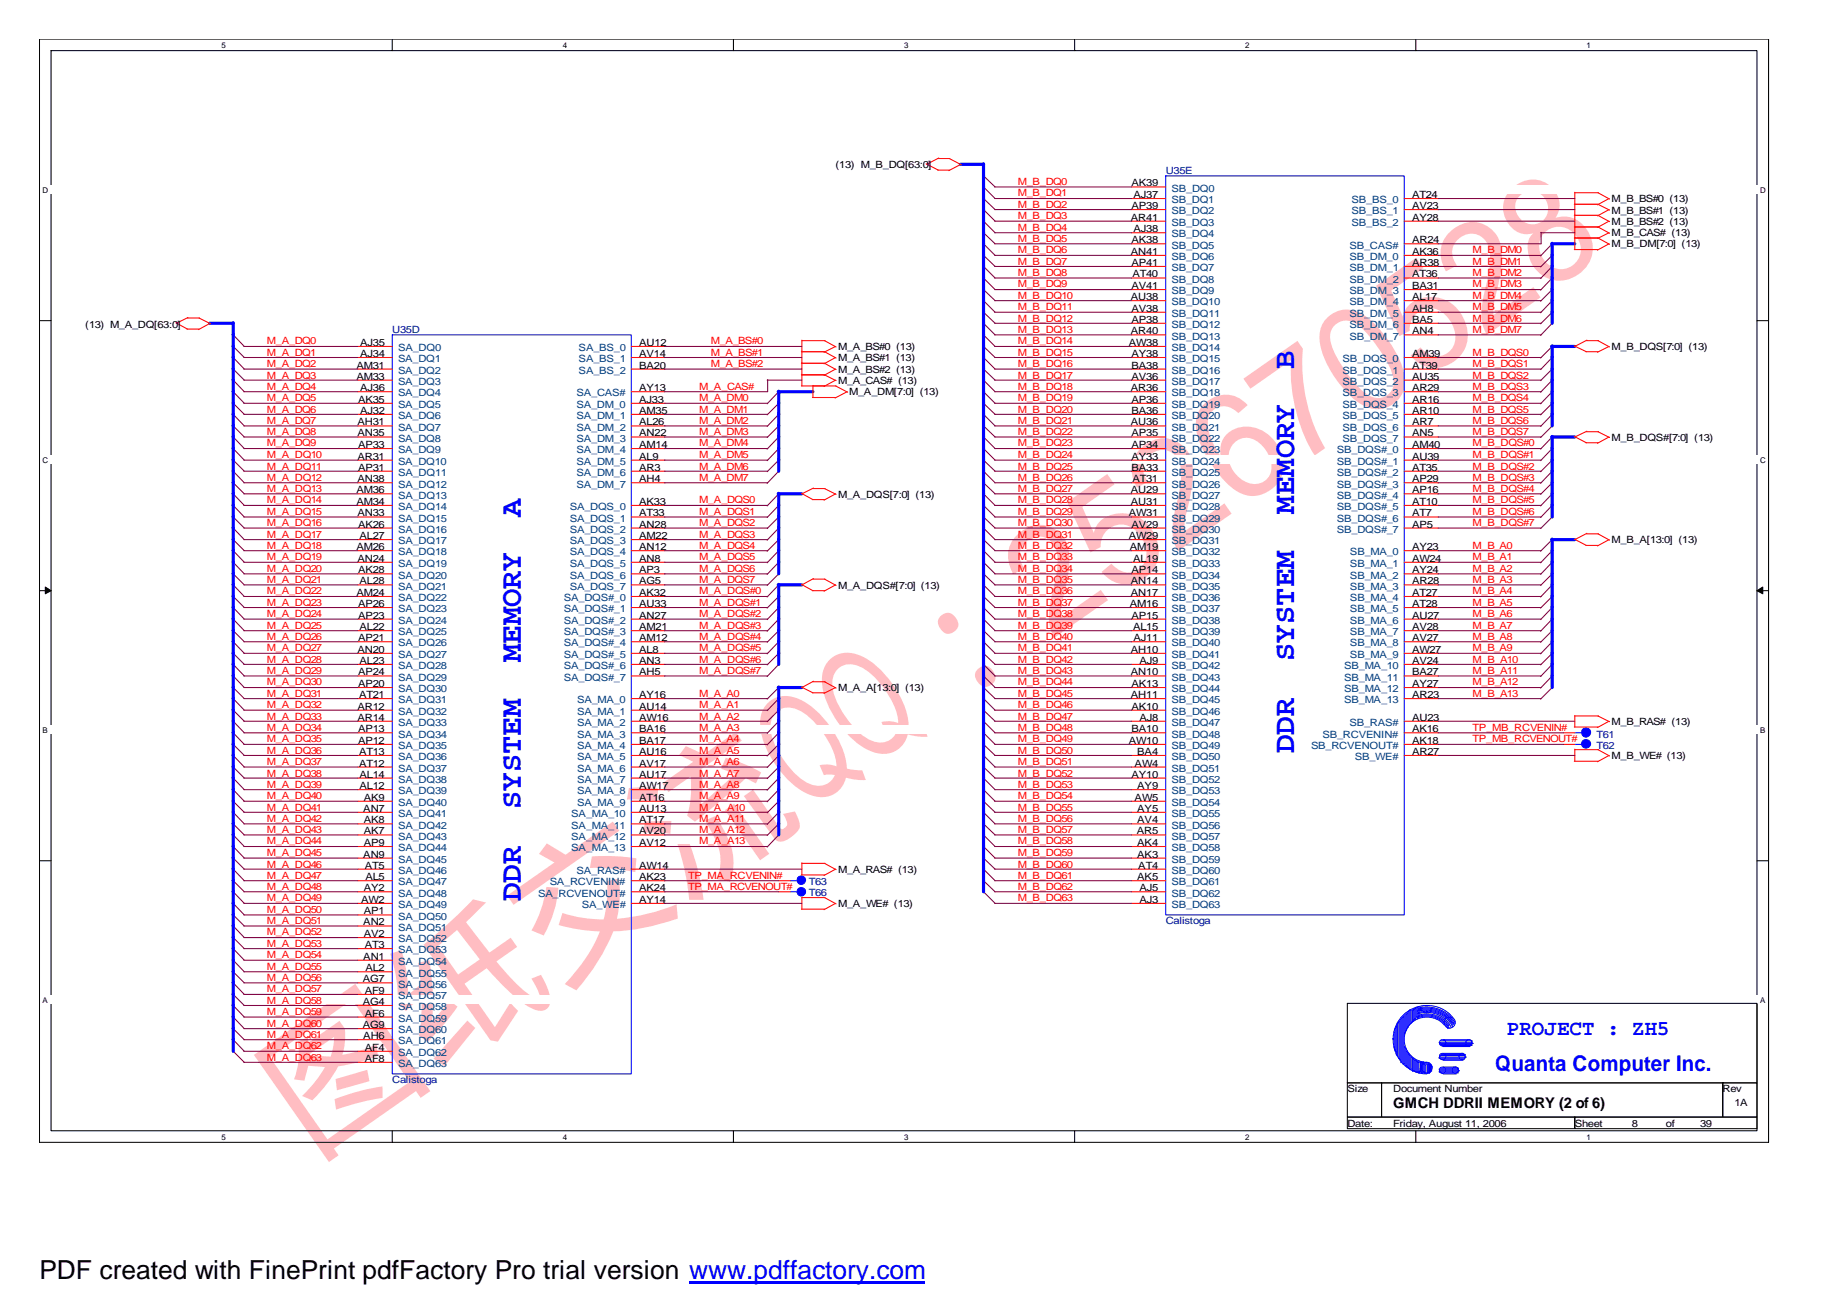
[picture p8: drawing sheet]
<svg xmlns="http://www.w3.org/2000/svg" width="297mm" height="210mm" viewBox="0 0 297 210" stroke-linecap="round" stroke-linejoin="round" font-family="sans-serif">
<defs><g id="words">
<text font-size="24.3" fill="#ffbdc2" x="49.9" y="186.4" transform="rotate(-35 49.9 186.4)">图纸交流QQ：252670528</text>
<g font-size="4.9" fill="#00f">
<text x="208.1" y="59.3" transform="rotate(-90 208.1 59.3)">B</text>
<text x="83.7" y="83.2" transform="rotate(-90 83.7 83.2)">A</text>
<text x="208.1" y="82.6" transform="rotate(-90 208.1 82.6)">MEMORY</text>
<text x="83.7" y="106.5" transform="rotate(-90 83.7 106.5)">MEMORY</text>
<text x="208.1" y="106.3" transform="rotate(-90 208.1 106.3)">SYSTEM</text>
<text x="208.1" y="121.2" transform="rotate(-90 208.1 121.2)">DDR</text>
<text x="83.7" y="130.2" transform="rotate(-90 83.7 130.2)">SYSTEM</text>
<text x="83.7" y="145" transform="rotate(-90 83.7 145)">DDR</text>
</g>
<text font-size="4.2" x="6.3" y="205.7">PDF created with FinePrint pdfFactory Pro trial version www.pdffactory.com</text>
<g font-size="3.5" fill="#00f">
<text x="242.3" y="166.6">PROJECT : ZH5</text>
<text x="240.5" y="172.3">Quanta Computer Inc.</text>
</g>
<text font-size="2.4" x="224" y="178.2">GMCH DDRII MEMORY (2 of 6)</text>
<g font-size="1.6">
<text x="134.4" y="27">(13) M_B_DQ[63:0]</text>
<text x="181.9" y="30">AK39</text>
<text x="181.9" y="35.5">AR41</text>
<text x="181.9" y="33.6">AP39</text>
<text x="182.3" y="31.8">AJ37</text>
<text x="227.1" y="31.8">AT24</text>
<text x="227.1" y="33.6">AV23</text>
<text x="227.1" y="35.5">AY28</text>
<text x="259.2" y="32.5">M_B_BS#0 (13)</text>
<text x="259.2" y="34.4">M_B_BS#1 (13)</text>
<text x="181.9" y="41">AN41</text>
<text x="181.9" y="39.1">AK38</text>
<text x="182.3" y="37.4">AJ38</text>
<text x="227.1" y="39.1">AR24</text>
<text x="227.1" y="41">AK36</text>
<text x="259.2" y="36.2">M_B_BS#2 (13)</text>
<text x="259.2" y="38">M_B_CAS# (13)</text>
<text x="259.2" y="39.8">M_B_DM[7:0] (13)</text>
<text x="181.9" y="42.8">AP41</text>
<text x="181.9" y="46.5">AV41</text>
<text x="182.1" y="44.6">AT40</text>
<text x="227.1" y="42.8">AR38</text>
<text x="227.1" y="44.6">AT36</text>
<text x="227.1" y="46.5">BA31</text>
<text x="13.7" y="52.7">(13) M_A_DQ[63:0]</text>
<text x="181.9" y="48.3">AU38</text>
<text x="181.9" y="53.8">AR40</text>
<text x="181.9" y="50.1">AV38</text>
<text x="181.9" y="51.9">AP38</text>
<text x="227.1" y="48.3">AL17</text>
<text x="227.1" y="50.1">AH8</text>
<text x="227.1" y="51.9">BA5</text>
<text x="227.1" y="53.8">AN4</text>
<text x="57.3" y="59.3">AM31</text>
<text x="57.9" y="55.6">AJ35</text>
<text x="57.9" y="57.4">AJ34</text>
<text x="102.8" y="55.6">AU12</text>
<text x="102.8" y="57.4">AV14</text>
<text x="102.8" y="59.3">BA20</text>
<text x="134.8" y="56.3">M_A_BS#0 (13)</text>
<text x="134.8" y="58.1">M_A_BS#1 (13)</text>
<text x="134.8" y="60">M_A_BS#2 (13)</text>
<text x="181.5" y="55.6">AW38</text>
<text x="181.9" y="57.4">AY38</text>
<text x="181.9" y="59.3">BA38</text>
<text x="227.1" y="57.4">AM39</text>
<text x="227.1" y="59.3">AT39</text>
<text x="259.2" y="56.3">M_B_DQS[7:0] (13)</text>
<text x="57.3" y="61.1">AM33</text>
<text x="57.6" y="64.8">AK35</text>
<text x="57.9" y="62.9">AJ36</text>
<text x="102.8" y="62.9">AY13</text>
<text x="102.8" y="64.8">AJ33</text>
<text x="134.8" y="61.8">M_A_CAS# (13)</text>
<text x="136.6" y="63.6">M_A_DM[7:0] (13)</text>
<text x="181.9" y="62.9">AR36</text>
<text x="181.9" y="61.1">AV36</text>
<text x="181.9" y="64.8">AP36</text>
<text x="227.1" y="61.1">AU35</text>
<text x="227.1" y="62.9">AR29</text>
<text x="227.1" y="64.8">AR16</text>
<text x="57.5" y="68.4">AH31</text>
<text x="57.5" y="70.2">AN35</text>
<text x="57.9" y="66.6">AJ32</text>
<text x="102.8" y="66.6">AM35</text>
<text x="102.8" y="68.4">AL26</text>
<text x="102.8" y="70.2">AN22</text>
<text x="181.9" y="68.4">AU36</text>
<text x="181.9" y="66.6">BA36</text>
<text x="181.9" y="70.2">AP35</text>
<text x="227.1" y="66.6">AR10</text>
<text x="227.1" y="68.4">AR7</text>
<text x="227.1" y="70.2">AN5</text>
<text x="259.2" y="71">M_B_DQS#[7:0] (13)</text>
<text x="57.5" y="73.9">AR31</text>
<text x="57.5" y="77.6">AN38</text>
<text x="57.6" y="72.1">AP33</text>
<text x="57.6" y="75.7">AP31</text>
<text x="102.8" y="72.1">AM14</text>
<text x="102.8" y="73.9">AL9</text>
<text x="102.8" y="75.7">AR3</text>
<text x="102.8" y="77.6">AH4</text>
<text x="181.9" y="72.1">AP34</text>
<text x="181.9" y="73.9">AY33</text>
<text x="181.9" y="75.7">BA33</text>
<text x="182.1" y="77.6">AT31</text>
<text x="227.1" y="72.1">AM40</text>
<text x="227.1" y="73.9">AU39</text>
<text x="227.1" y="75.7">AT35</text>
<text x="227.1" y="77.6">AP29</text>
<text x="57.3" y="79.3">AM36</text>
<text x="57.3" y="81.2">AM34</text>
<text x="57.5" y="83.1">AN33</text>
<text x="102.8" y="81.2">AK33</text>
<text x="102.8" y="83.1">AT33</text>
<text x="134.8" y="80.1">M_A_DQS[7:0] (13)</text>
<text x="181.5" y="83.1">AW31</text>
<text x="181.9" y="79.3">AU29</text>
<text x="181.9" y="81.2">AU31</text>
<text x="227.1" y="79.3">AP16</text>
<text x="227.1" y="81.2">AT10</text>
<text x="227.1" y="83.1">AT7</text>
<text x="57.3" y="88.5">AM26</text>
<text x="57.6" y="84.9">AK26</text>
<text x="57.8" y="86.7">AL27</text>
<text x="102.8" y="84.9">AN28</text>
<text x="102.8" y="86.7">AM22</text>
<text x="102.8" y="88.5">AN12</text>
<text x="181.5" y="86.7">AW29</text>
<text x="181.7" y="88.5">AM19</text>
<text x="181.9" y="84.9">AV29</text>
<text x="227.1" y="84.9">AP5</text>
<text x="227.1" y="88.5">AY23</text>
<text x="259.2" y="87.4">M_B_A[13:0] (13)</text>
<text x="57.3" y="95.9">AM24</text>
<text x="57.5" y="90.4">AN24</text>
<text x="57.6" y="92.2">AK28</text>
<text x="57.8" y="94">AL28</text>
<text x="102.8" y="90.4">AN8</text>
<text x="102.8" y="92.2">AP3</text>
<text x="102.8" y="94">AG5</text>
<text x="102.8" y="95.9">AK32</text>
<text x="134.8" y="94.7">M_A_DQS#[7:0] (13)</text>
<text x="181.9" y="94">AN14</text>
<text x="181.9" y="95.9">AN17</text>
<text x="181.9" y="92.2">AP14</text>
<text x="182.2" y="90.4">AL19</text>
<text x="227.1" y="90.4">AW24</text>
<text x="227.1" y="92.2">AY24</text>
<text x="227.1" y="94">AR28</text>
<text x="227.1" y="95.9">AT27</text>
<text x="57.6" y="97.6">AP26</text>
<text x="57.6" y="99.5">AP23</text>
<text x="57.8" y="101.4">AL22</text>
<text x="102.8" y="97.6">AU33</text>
<text x="102.8" y="99.5">AN27</text>
<text x="102.8" y="101.4">AM21</text>
<text x="181.7" y="97.6">AM16</text>
<text x="181.9" y="99.5">AP15</text>
<text x="182.2" y="101.4">AL15</text>
<text x="227.1" y="97.6">AT28</text>
<text x="227.1" y="99.5">AU27</text>
<text x="227.1" y="101.4">AV28</text>
<text x="57.5" y="105">AN20</text>
<text x="57.6" y="103.1">AP21</text>
<text x="57.8" y="106.8">AL23</text>
<text x="102.8" y="103.1">AM12</text>
<text x="102.8" y="105">AL8</text>
<text x="102.8" y="106.8">AN3</text>
<text x="181.9" y="105">AH10</text>
<text x="182.3" y="103.1">AJ11</text>
<text x="183.2" y="106.8">AJ9</text>
<text x="227.1" y="103.1">AV27</text>
<text x="227.1" y="105">AW27</text>
<text x="227.1" y="106.8">AV24</text>
<text x="57.6" y="108.6">AP24</text>
<text x="57.6" y="110.5">AP20</text>
<text x="57.7" y="112.3">AT21</text>
<text x="102.8" y="108.6">AH5</text>
<text x="102.8" y="112.3">AY16</text>
<text x="134.8" y="111.2">M_A_A[13:0] (13)</text>
<text x="181.9" y="108.6">AN10</text>
<text x="181.9" y="112.3">AH11</text>
<text x="181.9" y="110.5">AK13</text>
<text x="227.1" y="108.6">BA27</text>
<text x="227.1" y="110.5">AY27</text>
<text x="227.1" y="112.3">AR23</text>
<text x="57.5" y="114.1">AR12</text>
<text x="57.5" y="115.9">AR14</text>
<text x="57.6" y="117.8">AP13</text>
<text x="57.6" y="119.6">AP12</text>
<text x="102.8" y="114.1">AU14</text>
<text x="102.8" y="115.9">AW16</text>
<text x="102.8" y="117.8">BA16</text>
<text x="102.8" y="119.6">BA17</text>
<text x="181.5" y="119.6">AW10</text>
<text x="181.9" y="114.1">AK10</text>
<text x="181.9" y="117.8">BA10</text>
<text x="183.2" y="115.9">AJ8</text>
<text x="227.1" y="115.9">AU23</text>
<text x="227.1" y="117.8">AK16</text>
<text x="227.1" y="119.6">AK18</text>
<text x="259.2" y="116.7">M_B_RAS# (13)</text>
<text x="57.7" y="121.4">AT13</text>
<text x="57.7" y="123.3">AT12</text>
<text x="57.8" y="125.1">AL14</text>
<text x="102.8" y="121.4">AU16</text>
<text x="102.8" y="123.3">AV17</text>
<text x="102.8" y="125.1">AU17</text>
<text x="181.9" y="125.1">AY10</text>
<text x="182.5" y="123.3">AW4</text>
<text x="182.9" y="121.4">BA4</text>
<text x="227.1" y="121.4">AR27</text>
<text x="259.2" y="122.1">M_B_WE# (13)</text>
<text x="57.8" y="126.9">AL12</text>
<text x="58.4" y="130.6">AN7</text>
<text x="58.5" y="128.8">AK9</text>
<text x="102.8" y="126.9">AW17</text>
<text x="102.8" y="128.8">AT16</text>
<text x="102.8" y="130.6">AU13</text>
<text x="182.5" y="128.8">AW5</text>
<text x="182.9" y="126.9">AY9</text>
<text x="182.9" y="130.6">AY5</text>
<text x="58.4" y="137.9">AN9</text>
<text x="58.5" y="132.4">AK8</text>
<text x="58.5" y="134.2">AK7</text>
<text x="58.5" y="136.1">AP9</text>
<text x="102.8" y="132.4">AT17</text>
<text x="102.8" y="134.2">AV20</text>
<text x="102.8" y="136.1">AV12</text>
<text x="182.8" y="134.2">AR5</text>
<text x="182.9" y="132.4">AV4</text>
<text x="182.9" y="136.1">AK4</text>
<text x="182.9" y="137.9">AK3</text>
<text x="58.5" y="143.4">AY2</text>
<text x="58.7" y="139.7">AT5</text>
<text x="58.8" y="141.6">AL5</text>
<text x="102.8" y="139.7">AW14</text>
<text x="102.8" y="141.6">AK23</text>
<text x="102.8" y="143.4">AK24</text>
<text x="134.8" y="140.4">M_A_RAS# (13)</text>
<text x="182.9" y="141.6">AK5</text>
<text x="183" y="139.7">AT4</text>
<text x="183.2" y="143.4">AJ5</text>
<text x="58.1" y="145.2">AW2</text>
<text x="58.4" y="148.9">AN2</text>
<text x="58.5" y="147.1">AP1</text>
<text x="102.8" y="145.2">AY14</text>
<text x="134.8" y="145.9">M_A_WE# (13)</text>
<text x="183.2" y="145.2">AJ3</text>
<text x="58.4" y="154.4">AN1</text>
<text x="58.5" y="150.7">AV2</text>
<text x="58.7" y="152.5">AT3</text>
<text x="58.3" y="158">AG7</text>
<text x="58.3" y="161.6">AG4</text>
<text x="58.7" y="159.9">AF9</text>
<text x="58.8" y="156.2">AL2</text>
<text x="58.3" y="165.4">AG9</text>
<text x="58.4" y="167.1">AH6</text>
<text x="58.7" y="163.5">AF6</text>
<text x="58.7" y="169">AF4</text>
<text x="58.7" y="170.8">AF8</text>
<text x="216.7" y="175.7">Size</text>
<text x="224" y="175.7">Document Number</text>
<text x="277" y="175.7">Rev</text>
<text x="278.9" y="177.9">1A</text>
<text x="216.7" y="181.2">Date:</text>
<text x="224" y="181.2">Friday, August 11, 2006</text>
<text x="253.2" y="181.2">Sheet</text>
<text x="262.4" y="181.2">8</text>
<text x="267.9" y="181.2">of</text>
<text x="273.4" y="181.2">39</text>
</g>
<g font-size="1.6" fill="#f00">
<text x="163.7" y="29.8">M_B_DQ0</text>
<text x="163.7" y="31.6">M_B_DQ1</text>
<text x="163.7" y="33.5">M_B_DQ2</text>
<text x="163.7" y="35.2">M_B_DQ3</text>
<text x="163.7" y="37.1">M_B_DQ4</text>
<text x="163.7" y="39">M_B_DQ5</text>
<text x="163.7" y="40.7">M_B_DQ6</text>
<text x="236.8" y="40.7">M_B_DM0</text>
<text x="163.7" y="42.6">M_B_DQ7</text>
<text x="163.7" y="44.4">M_B_DQ8</text>
<text x="163.7" y="46.2">M_B_DQ9</text>
<text x="236.8" y="42.6">M_B_DM1</text>
<text x="236.8" y="44.4">M_B_DM2</text>
<text x="236.8" y="46.2">M_B_DM3</text>
<text x="163.7" y="48.1">M_B_DQ10</text>
<text x="163.7" y="49.9">M_B_DQ11</text>
<text x="163.7" y="51.7">M_B_DQ12</text>
<text x="163.7" y="53.5">M_B_DQ13</text>
<text x="236.8" y="48.1">M_B_DM4</text>
<text x="236.8" y="49.9">M_B_DM5</text>
<text x="236.8" y="51.7">M_B_DM6</text>
<text x="236.8" y="53.5">M_B_DM7</text>
<text x="42.9" y="57.2">M_A_DQ1</text>
<text x="42.9" y="59">M_A_DQ2</text>
<text x="42.9" y="55.4">M_A_DQ0</text>
<text x="114.3" y="55.4">M_A_BS#0</text>
<text x="114.3" y="57.2">M_A_BS#1</text>
<text x="114.3" y="59">M_A_BS#2</text>
<text x="163.7" y="55.4">M_B_DQ14</text>
<text x="163.7" y="57.2">M_B_DQ15</text>
<text x="163.7" y="59">M_B_DQ16</text>
<text x="236.8" y="57.2">M_B_DQS0</text>
<text x="236.8" y="59">M_B_DQS1</text>
<text x="42.9" y="60.9">M_A_DQ3</text>
<text x="42.9" y="62.7">M_A_DQ4</text>
<text x="42.9" y="64.5">M_A_DQ5</text>
<text x="112.4" y="62.7">M_A_CAS#</text>
<text x="112.4" y="64.5">M_A_DM0</text>
<text x="163.7" y="62.7">M_B_DQ18</text>
<text x="163.7" y="64.5">M_B_DQ19</text>
<text x="163.7" y="60.9">M_B_DQ17</text>
<text x="236.8" y="60.9">M_B_DQS2</text>
<text x="236.8" y="62.7">M_B_DQS3</text>
<text x="236.8" y="64.5">M_B_DQS4</text>
<text x="42.9" y="66.4">M_A_DQ6</text>
<text x="42.9" y="68.2">M_A_DQ7</text>
<text x="42.9" y="70">M_A_DQ8</text>
<text x="42.9" y="71.8">M_A_DQ9</text>
<text x="112.4" y="66.4">M_A_DM1</text>
<text x="112.4" y="68.2">M_A_DM2</text>
<text x="112.4" y="70">M_A_DM3</text>
<text x="112.4" y="71.8">M_A_DM4</text>
<text x="163.7" y="66.4">M_B_DQ20</text>
<text x="163.7" y="68.2">M_B_DQ21</text>
<text x="163.7" y="70">M_B_DQ22</text>
<text x="163.7" y="71.8">M_B_DQ23</text>
<text x="236.8" y="71.8">M_B_DQS#0</text>
<text x="236.8" y="66.4">M_B_DQS5</text>
<text x="236.8" y="68.2">M_B_DQS6</text>
<text x="236.8" y="70">M_B_DQS7</text>
<text x="42.9" y="73.7">M_A_DQ10</text>
<text x="42.9" y="75.5">M_A_DQ11</text>
<text x="42.9" y="77.3">M_A_DQ12</text>
<text x="112.4" y="73.7">M_A_DM5</text>
<text x="112.4" y="75.5">M_A_DM6</text>
<text x="112.4" y="77.3">M_A_DM7</text>
<text x="163.7" y="73.7">M_B_DQ24</text>
<text x="163.7" y="75.5">M_B_DQ25</text>
<text x="163.7" y="77.3">M_B_DQ26</text>
<text x="236.8" y="73.7">M_B_DQS#1</text>
<text x="236.8" y="75.5">M_B_DQS#2</text>
<text x="236.8" y="77.3">M_B_DQS#3</text>
<text x="42.9" y="79.2">M_A_DQ13</text>
<text x="42.9" y="81">M_A_DQ14</text>
<text x="42.9" y="82.8">M_A_DQ15</text>
<text x="112.4" y="82.8">M_A_DQS1</text>
<text x="112.4" y="81">M_A_DQS0</text>
<text x="163.7" y="79.2">M_B_DQ27</text>
<text x="163.7" y="81">M_B_DQ28</text>
<text x="163.7" y="82.8">M_B_DQ29</text>
<text x="236.8" y="79.2">M_B_DQS#4</text>
<text x="236.8" y="81">M_B_DQS#5</text>
<text x="236.8" y="82.8">M_B_DQS#6</text>
<text x="42.9" y="84.7">M_A_DQ16</text>
<text x="42.9" y="86.5">M_A_DQ17</text>
<text x="42.9" y="88.3">M_A_DQ18</text>
<text x="112.4" y="84.7">M_A_DQS2</text>
<text x="112.4" y="88.3">M_A_DQS4</text>
<text x="112.4" y="86.5">M_A_DQS3</text>
<text x="163.7" y="84.7">M_B_DQ30</text>
<text x="163.7" y="86.5">M_B_DQ31</text>
<text x="163.7" y="88.3">M_B_DQ32</text>
<text x="236.8" y="88.3">M_B_A0</text>
<text x="236.8" y="84.7">M_B_DQS#7</text>
<text x="42.9" y="90.1">M_A_DQ19</text>
<text x="42.9" y="92">M_A_DQ20</text>
<text x="42.9" y="93.8">M_A_DQ21</text>
<text x="42.9" y="95.6">M_A_DQ22</text>
<text x="112.4" y="90.1">M_A_DQS5</text>
<text x="112.4" y="93.8">M_A_DQS7</text>
<text x="112.4" y="92">M_A_DQS6</text>
<text x="112.4" y="95.6">M_A_DQS#0</text>
<text x="163.7" y="90.1">M_B_DQ33</text>
<text x="163.7" y="92">M_B_DQ34</text>
<text x="163.7" y="93.8">M_B_DQ35</text>
<text x="163.7" y="95.6">M_B_DQ36</text>
<text x="236.8" y="90.1">M_B_A1</text>
<text x="236.8" y="92">M_B_A2</text>
<text x="236.8" y="93.8">M_B_A3</text>
<text x="236.8" y="95.6">M_B_A4</text>
<text x="42.9" y="97.5">M_A_DQ23</text>
<text x="42.9" y="99.2">M_A_DQ24</text>
<text x="42.9" y="101.1">M_A_DQ25</text>
<text x="112.4" y="101.1">M_A_DQS#3</text>
<text x="112.4" y="99.2">M_A_DQS#2</text>
<text x="112.4" y="97.5">M_A_DQS#1</text>
<text x="163.7" y="99.2">M_B_DQ38</text>
<text x="163.7" y="101.1">M_B_DQ39</text>
<text x="163.7" y="97.5">M_B_DQ37</text>
<text x="236.8" y="97.5">M_B_A5</text>
<text x="236.8" y="99.2">M_B_A6</text>
<text x="236.8" y="101.1">M_B_A7</text>
<text x="42.9" y="103">M_A_DQ26</text>
<text x="42.9" y="104.7">M_A_DQ27</text>
<text x="42.9" y="106.6">M_A_DQ28</text>
<text x="112.4" y="104.7">M_A_DQS#5</text>
<text x="112.4" y="103">M_A_DQS#4</text>
<text x="112.4" y="106.6">M_A_DQS#6</text>
<text x="163.7" y="103">M_B_DQ40</text>
<text x="163.7" y="104.7">M_B_DQ41</text>
<text x="163.7" y="106.6">M_B_DQ42</text>
<text x="236.8" y="103">M_B_A8</text>
<text x="236.8" y="104.7">M_B_A9</text>
<text x="236.8" y="106.6">M_B_A10</text>
<text x="42.9" y="108.4">M_A_DQ29</text>
<text x="42.9" y="110.3">M_A_DQ30</text>
<text x="42.9" y="112.1">M_A_DQ31</text>
<text x="42.9" y="113.9">M_A_DQ32</text>
<text x="112.4" y="108.4">M_A_DQS#7</text>
<text x="112.4" y="112.1">M_A_A0</text>
<text x="112.4" y="113.9">M_A_A1</text>
<text x="163.7" y="108.4">M_B_DQ43</text>
<text x="163.7" y="110.3">M_B_DQ44</text>
<text x="163.7" y="112.1">M_B_DQ45</text>
<text x="163.7" y="113.9">M_B_DQ46</text>
<text x="236.8" y="108.4">M_B_A11</text>
<text x="236.8" y="110.3">M_B_A12</text>
<text x="236.8" y="112.1">M_B_A13</text>
<text x="42.9" y="115.8">M_A_DQ33</text>
<text x="42.9" y="117.5">M_A_DQ34</text>
<text x="42.9" y="119.4">M_A_DQ35</text>
<text x="112.4" y="115.8">M_A_A2</text>
<text x="112.4" y="117.5">M_A_A3</text>
<text x="112.4" y="119.4">M_A_A4</text>
<text x="163.7" y="115.8">M_B_DQ47</text>
<text x="163.7" y="117.5">M_B_DQ48</text>
<text x="163.7" y="119.4">M_B_DQ49</text>
<text x="236.8" y="119.4">TP_MB_RCVENOUT#</text>
<text x="236.8" y="117.5">TP_MB_RCVENIN#</text>
<text x="42.9" y="121.3">M_A_DQ36</text>
<text x="42.9" y="123">M_A_DQ37</text>
<text x="42.9" y="124.9">M_A_DQ38</text>
<text x="112.4" y="124.9">M_A_A7</text>
<text x="112.4" y="121.3">M_A_A5</text>
<text x="112.4" y="123">M_A_A6</text>
<text x="163.7" y="121.3">M_B_DQ50</text>
<text x="163.7" y="123">M_B_DQ51</text>
<text x="163.7" y="124.9">M_B_DQ52</text>
<text x="42.9" y="126.7">M_A_DQ39</text>
<text x="42.9" y="128.5">M_A_DQ40</text>
<text x="42.9" y="130.4">M_A_DQ41</text>
<text x="112.4" y="130.4">M_A_A10</text>
<text x="112.4" y="126.7">M_A_A8</text>
<text x="112.4" y="128.5">M_A_A9</text>
<text x="163.7" y="126.7">M_B_DQ53</text>
<text x="163.7" y="128.5">M_B_DQ54</text>
<text x="163.7" y="130.4">M_B_DQ55</text>
<text x="42.9" y="132.2">M_A_DQ42</text>
<text x="42.9" y="134">M_A_DQ43</text>
<text x="42.9" y="135.8">M_A_DQ44</text>
<text x="42.9" y="137.7">M_A_DQ45</text>
<text x="112.4" y="132.2">M_A_A11</text>
<text x="112.4" y="134">M_A_A12</text>
<text x="112.4" y="135.8">M_A_A13</text>
<text x="163.7" y="135.8">M_B_DQ58</text>
<text x="163.7" y="137.7">M_B_DQ59</text>
<text x="163.7" y="132.2">M_B_DQ56</text>
<text x="163.7" y="134">M_B_DQ57</text>
<text x="42.9" y="139.5">M_A_DQ46</text>
<text x="42.9" y="141.3">M_A_DQ47</text>
<text x="42.9" y="143.2">M_A_DQ48</text>
<text x="110.7" y="141.3">TP_MA_RCVENIN#</text>
<text x="110.7" y="143.2">TP_MA_RCVENOUT#</text>
<text x="163.7" y="139.5">M_B_DQ60</text>
<text x="163.7" y="141.3">M_B_DQ61</text>
<text x="163.7" y="143.2">M_B_DQ62</text>
<text x="42.9" y="145">M_A_DQ49</text>
<text x="42.9" y="146.8">M_A_DQ50</text>
<text x="42.9" y="148.7">M_A_DQ51</text>
<text x="163.7" y="145">M_B_DQ63</text>
<text x="42.9" y="150.5">M_A_DQ52</text>
<text x="42.9" y="152.3">M_A_DQ53</text>
<text x="42.9" y="154.1">M_A_DQ54</text>
<text x="42.9" y="156">M_A_DQ55</text>
<text x="42.9" y="157.8">M_A_DQ56</text>
<text x="42.9" y="159.6">M_A_DQ57</text>
<text x="42.9" y="161.5">M_A_DQ58</text>
<text x="42.9" y="163.3">M_A_DQ59</text>
<text x="42.9" y="165.1">M_A_DQ60</text>
<text x="42.9" y="167">M_A_DQ61</text>
<text x="42.9" y="168.8">M_A_DQ62</text>
<text x="42.9" y="170.6">M_A_DQ63</text>
</g>
<g font-size="1.6" fill="#000080">
<text x="187.5" y="28">U35E</text>
<text x="63.1" y="53.5">U35D</text>
<text x="256.7" y="118.6">T61</text>
<text x="256.7" y="120.5">T62</text>
<text x="130" y="142.4">T63</text>
<text x="130" y="144.1">T66</text>
<text x="187.5" y="148.7">Calistoga</text>
<text x="63.1" y="174.3">Calistoga</text>
</g>
<g font-size="1.6" fill="#004080">
<text x="188.4" y="30.8">SB_DQ0</text>
<text x="188.4" y="32.7">SB_DQ1</text>
<text x="188.4" y="34.5">SB_DQ2</text>
<text x="217.3" y="32.7">SB_BS_0</text>
<text x="217.3" y="34.5">SB_BS_1</text>
<text x="188.4" y="36.3">SB_DQ3</text>
<text x="188.4" y="38.2">SB_DQ4</text>
<text x="188.4" y="40">SB_DQ5</text>
<text x="188.4" y="41.8">SB_DQ6</text>
<text x="217" y="40">SB_CAS#</text>
<text x="217" y="41.8">SB_DM_0</text>
<text x="217.3" y="36.3">SB_BS_2</text>
<text x="188.4" y="43.6">SB_DQ7</text>
<text x="188.4" y="45.5">SB_DQ8</text>
<text x="188.4" y="47.3">SB_DQ9</text>
<text x="217" y="43.6">SB_DM_1</text>
<text x="217" y="45.5">SB_DM_2</text>
<text x="217" y="47.3">SB_DM_3</text>
<text x="188.4" y="49.1">SB_DQ10</text>
<text x="188.4" y="51">SB_DQ11</text>
<text x="188.4" y="52.8">SB_DQ12</text>
<text x="217" y="49.1">SB_DM_4</text>
<text x="217" y="51">SB_DM_5</text>
<text x="217" y="52.8">SB_DM_6</text>
<text x="64" y="56.5">SA_DQ0</text>
<text x="64" y="58.3">SA_DQ1</text>
<text x="93" y="56.5">SA_BS_0</text>
<text x="93" y="58.3">SA_BS_1</text>
<text x="188.4" y="54.6">SB_DQ13</text>
<text x="188.4" y="56.5">SB_DQ14</text>
<text x="188.4" y="58.3">SB_DQ15</text>
<text x="215.9" y="58.3">SB_DQS_0</text>
<text x="217" y="54.6">SB_DM_7</text>
<text x="64" y="60.1">SA_DQ2</text>
<text x="64" y="61.9">SA_DQ3</text>
<text x="64" y="63.8">SA_DQ4</text>
<text x="64" y="65.6">SA_DQ5</text>
<text x="92.7" y="63.8">SA_CAS#</text>
<text x="92.7" y="65.6">SA_DM_0</text>
<text x="93" y="60.1">SA_BS_2</text>
<text x="188.4" y="60.1">SB_DQ16</text>
<text x="188.4" y="61.9">SB_DQ17</text>
<text x="188.4" y="63.8">SB_DQ18</text>
<text x="188.4" y="65.6">SB_DQ19</text>
<text x="215.9" y="60.1">SB_DQS_1</text>
<text x="215.9" y="61.9">SB_DQS_2</text>
<text x="215.9" y="63.8">SB_DQS_3</text>
<text x="215.9" y="65.6">SB_DQS_4</text>
<text x="64" y="67.4">SA_DQ6</text>
<text x="64" y="69.3">SA_DQ7</text>
<text x="64" y="71">SA_DQ8</text>
<text x="92.7" y="67.4">SA_DM_1</text>
<text x="92.7" y="69.3">SA_DM_2</text>
<text x="92.7" y="71">SA_DM_3</text>
<text x="188.4" y="67.4">SB_DQ20</text>
<text x="188.4" y="69.3">SB_DQ21</text>
<text x="188.4" y="71">SB_DQ22</text>
<text x="215.9" y="67.4">SB_DQS_5</text>
<text x="215.9" y="69.3">SB_DQS_6</text>
<text x="215.9" y="71">SB_DQS_7</text>
<text x="64" y="72.9">SA_DQ9</text>
<text x="64" y="74.8">SA_DQ10</text>
<text x="64" y="76.6">SA_DQ11</text>
<text x="92.7" y="72.9">SA_DM_4</text>
<text x="92.7" y="74.8">SA_DM_5</text>
<text x="92.7" y="76.6">SA_DM_6</text>
<text x="188.4" y="72.9">SB_DQ23</text>
<text x="188.4" y="74.8">SB_DQ24</text>
<text x="188.4" y="76.6">SB_DQ25</text>
<text x="215" y="72.9">SB_DQS#_0</text>
<text x="215" y="74.8">SB_DQS#_1</text>
<text x="215" y="76.6">SB_DQS#_2</text>
<text x="64" y="78.4">SA_DQ12</text>
<text x="64" y="80.2">SA_DQ13</text>
<text x="64" y="82.1">SA_DQ14</text>
<text x="64" y="83.9">SA_DQ15</text>
<text x="91.6" y="82.1">SA_DQS_0</text>
<text x="91.6" y="83.9">SA_DQS_1</text>
<text x="92.7" y="78.4">SA_DM_7</text>
<text x="188.4" y="78.4">SB_DQ26</text>
<text x="188.4" y="80.2">SB_DQ27</text>
<text x="188.4" y="82.1">SB_DQ28</text>
<text x="188.4" y="83.9">SB_DQ29</text>
<text x="215" y="78.4">SB_DQS#_3</text>
<text x="215" y="80.2">SB_DQS#_4</text>
<text x="215" y="82.1">SB_DQS#_5</text>
<text x="215" y="83.9">SB_DQS#_6</text>
<text x="64" y="85.7">SA_DQ16</text>
<text x="64" y="87.6">SA_DQ17</text>
<text x="64" y="89.3">SA_DQ18</text>
<text x="91.6" y="85.7">SA_DQS_2</text>
<text x="91.6" y="87.6">SA_DQS_3</text>
<text x="91.6" y="89.3">SA_DQS_4</text>
<text x="188.4" y="85.7">SB_DQ30</text>
<text x="188.4" y="87.6">SB_DQ31</text>
<text x="188.4" y="89.3">SB_DQ32</text>
<text x="215" y="85.7">SB_DQS#_7</text>
<text x="217.1" y="89.3">SB_MA_0</text>
<text x="64" y="91.2">SA_DQ19</text>
<text x="64" y="93.1">SA_DQ20</text>
<text x="64" y="94.8">SA_DQ21</text>
<text x="91.6" y="91.2">SA_DQS_5</text>
<text x="91.6" y="93.1">SA_DQS_6</text>
<text x="91.6" y="94.8">SA_DQS_7</text>
<text x="188.4" y="91.2">SB_DQ33</text>
<text x="188.4" y="93.1">SB_DQ34</text>
<text x="188.4" y="94.8">SB_DQ35</text>
<text x="217.1" y="91.2">SB_MA_1</text>
<text x="217.1" y="93.1">SB_MA_2</text>
<text x="217.1" y="94.8">SB_MA_3</text>
<text x="64" y="96.7">SA_DQ22</text>
<text x="64" y="98.5">SA_DQ23</text>
<text x="64" y="100.3">SA_DQ24</text>
<text x="90.7" y="96.7">SA_DQS#_0</text>
<text x="90.7" y="98.5">SA_DQS#_1</text>
<text x="90.7" y="100.3">SA_DQS#_2</text>
<text x="188.4" y="96.7">SB_DQ36</text>
<text x="188.4" y="98.5">SB_DQ37</text>
<text x="188.4" y="100.3">SB_DQ38</text>
<text x="217.1" y="96.7">SB_MA_4</text>
<text x="217.1" y="98.5">SB_MA_5</text>
<text x="217.1" y="100.3">SB_MA_6</text>
<text x="64" y="102.2">SA_DQ25</text>
<text x="64" y="104">SA_DQ26</text>
<text x="64" y="105.8">SA_DQ27</text>
<text x="64" y="107.6">SA_DQ28</text>
<text x="90.7" y="102.2">SA_DQS#_3</text>
<text x="90.7" y="104">SA_DQS#_4</text>
<text x="90.7" y="105.8">SA_DQS#_5</text>
<text x="90.7" y="107.6">SA_DQS#_6</text>
<text x="188.4" y="102.2">SB_DQ39</text>
<text x="188.4" y="104">SB_DQ40</text>
<text x="188.4" y="105.8">SB_DQ41</text>
<text x="188.4" y="107.6">SB_DQ42</text>
<text x="216.2" y="107.6">SB_MA_10</text>
<text x="217.1" y="102.2">SB_MA_7</text>
<text x="217.1" y="104">SB_MA_8</text>
<text x="217.1" y="105.8">SB_MA_9</text>
<text x="64" y="109.5">SA_DQ29</text>
<text x="64" y="111.4">SA_DQ30</text>
<text x="64" y="113.1">SA_DQ31</text>
<text x="90.7" y="109.5">SA_DQS#_7</text>
<text x="92.8" y="113.1">SA_MA_0</text>
<text x="188.4" y="109.5">SB_DQ43</text>
<text x="188.4" y="111.4">SB_DQ44</text>
<text x="188.4" y="113.1">SB_DQ45</text>
<text x="216.2" y="109.5">SB_MA_11</text>
<text x="216.2" y="111.4">SB_MA_12</text>
<text x="216.2" y="113.1">SB_MA_13</text>
<text x="64" y="115">SA_DQ32</text>
<text x="64" y="116.8">SA_DQ33</text>
<text x="64" y="118.6">SA_DQ34</text>
<text x="92.8" y="115">SA_MA_1</text>
<text x="92.8" y="116.8">SA_MA_2</text>
<text x="92.8" y="118.6">SA_MA_3</text>
<text x="188.4" y="115">SB_DQ46</text>
<text x="188.4" y="116.8">SB_DQ47</text>
<text x="188.4" y="118.6">SB_DQ48</text>
<text x="212.7" y="118.6">SB_RCVENIN#</text>
<text x="217" y="116.8">SB_RAS#</text>
<text x="64" y="120.5">SA_DQ35</text>
<text x="64" y="122.3">SA_DQ36</text>
<text x="64" y="124.1">SA_DQ37</text>
<text x="64" y="125.9">SA_DQ38</text>
<text x="92.8" y="120.5">SA_MA_4</text>
<text x="92.8" y="122.3">SA_MA_5</text>
<text x="92.8" y="124.1">SA_MA_6</text>
<text x="92.8" y="125.9">SA_MA_7</text>
<text x="188.4" y="120.5">SB_DQ49</text>
<text x="188.4" y="122.3">SB_DQ50</text>
<text x="188.4" y="124.1">SB_DQ51</text>
<text x="188.4" y="125.9">SB_DQ52</text>
<text x="210.8" y="120.5">SB_RCVENOUT#</text>
<text x="217.8" y="122.3">SB_WE#</text>
<text x="64" y="127.8">SA_DQ39</text>
<text x="64" y="129.6">SA_DQ40</text>
<text x="64" y="131.4">SA_DQ41</text>
<text x="91.9" y="131.4">SA_MA_10</text>
<text x="92.8" y="127.8">SA_MA_8</text>
<text x="92.8" y="129.6">SA_MA_9</text>
<text x="188.4" y="127.8">SB_DQ53</text>
<text x="188.4" y="129.6">SB_DQ54</text>
<text x="188.4" y="131.4">SB_DQ55</text>
<text x="64" y="133.3">SA_DQ42</text>
<text x="64" y="135.1">SA_DQ43</text>
<text x="64" y="136.9">SA_DQ44</text>
<text x="91.9" y="133.3">SA_MA_11</text>
<text x="91.9" y="135.1">SA_MA_12</text>
<text x="91.9" y="136.9">SA_MA_13</text>
<text x="188.4" y="133.3">SB_DQ56</text>
<text x="188.4" y="135.1">SB_DQ57</text>
<text x="188.4" y="136.9">SB_DQ58</text>
<text x="64" y="138.8">SA_DQ45</text>
<text x="64" y="140.6">SA_DQ46</text>
<text x="64" y="142.4">SA_DQ47</text>
<text x="88.4" y="142.4">SA_RCVENIN#</text>
<text x="92.7" y="140.6">SA_RAS#</text>
<text x="188.4" y="138.8">SB_DQ59</text>
<text x="188.4" y="140.6">SB_DQ60</text>
<text x="188.4" y="142.4">SB_DQ61</text>
<text x="64" y="144.2">SA_DQ48</text>
<text x="64" y="146.1">SA_DQ49</text>
<text x="64" y="147.9">SA_DQ50</text>
<text x="64" y="149.7">SA_DQ51</text>
<text x="86.5" y="144.2">SA_RCVENOUT#</text>
<text x="93.6" y="146.1">SA_WE#</text>
<text x="188.4" y="144.2">SB_DQ62</text>
<text x="188.4" y="146.1">SB_DQ63</text>
<text x="64" y="151.6">SA_DQ52</text>
<text x="64" y="153.3">SA_DQ53</text>
<text x="64" y="155.2">SA_DQ54</text>
<text x="64" y="157.1">SA_DQ55</text>
<text x="64" y="158.8">SA_DQ56</text>
<text x="64" y="160.7">SA_DQ57</text>
<text x="64" y="162.5">SA_DQ58</text>
<text x="64" y="164.4">SA_DQ59</text>
<text x="64" y="166.2">SA_DQ60</text>
<text x="64" y="168">SA_DQ61</text>
<text x="64" y="169.9">SA_DQ62</text>
<text x="64" y="171.6">SA_DQ63</text>
</g>
<g font-size="1.3">
<text x="35.6" y="7.7">5</text>
<text x="90.5" y="7.7">4</text>
<text x="145.4" y="7.7">3</text>
<text x="200.2" y="7.7">2</text>
<text x="255.1" y="7.7">1</text>
<text x="6.9" y="31">D</text>
<text x="283" y="31">D</text>
<text x="6.9" y="74.4">C</text>
<text x="283" y="74.4">C</text>
<text x="6.9" y="117.9">B</text>
<text x="283" y="117.9">B</text>
<text x="6.9" y="161.3">A</text>
<text x="283" y="161.3">A</text>
<text x="35.6" y="183.3">5</text>
<text x="90.5" y="183.3">4</text>
<text x="145.4" y="183.3">3</text>
<text x="200.2" y="183.3">2</text>
<text x="255.1" y="183.3">1</text>
</g>
</g></defs>
<path d="M6.3 6.3h278.1v177.4h-278zM8.2 8.1h274.3v173.8h-274.3z" fill="none" stroke="#000" stroke-width=".17"/>
<g fill="#fff">
<path d="M35.6 6.5h.7v1.5h-.7z"/>
<path d="M35.6 182.1h.7v1.5h-.7z"/>
</g>
<path d="M63.1 6.3v1.8M63.1 181.9v1.8" fill="none" stroke="#000" stroke-width=".17"/>
<g fill="#fff">
<path d="M90.5 6.5h.7v1.5h-.7z"/>
<path d="M90.5 182.1h.7v1.5h-.7z"/>
</g>
<path d="M117.9 6.3v1.8M117.9 181.9v1.8" fill="none" stroke="#000" stroke-width=".17"/>
<g fill="#fff">
<path d="M145.4 6.5h.6v1.5h-.6z"/>
<path d="M145.4 182.1h.6v1.5h-.6z"/>
</g>
<path d="M172.8 6.3v1.8M172.8 181.9v1.8" fill="none" stroke="#000" stroke-width=".17"/>
<g fill="#fff">
<path d="M200.2 6.5h.7v1.5h-.7z"/>
<path d="M200.2 182.1h.7v1.5h-.7z"/>
</g>
<path d="M227.7 6.3v1.8M227.7 181.9v1.8" fill="none" stroke="#000" stroke-width=".17"/>
<g fill="#fff">
<path d="M255.1 6.5h.7v1.5h-.7z"/>
<path d="M255.1 182.1h.7v1.5h-.7z"/>
<path d="M6.9 29.8h277.1v1.5h-277.1z"/>
<path d="M6.9 73.3h277.1v1.4h-277.1z"/>
</g>
<path d="M6.4 51.6h1.8M282.5 51.6h1.9" fill="none" stroke="#000" stroke-width=".17"/>
<path d="M6.9 116.7h277v1.4h-277z" fill="#fff"/>
<path d="M6.4 95h1.8M282.5 95h1.9" fill="none" stroke="#000" stroke-width=".17"/>
<path d="M7.3 94.4l.9 .6-.9 .5zM282.5 95l1-.6v1.1z" fill="#000" stroke="#000" stroke-width=".16"/>
<path d="M6.9 160.1h276.9v1.5h-276.9z" fill="#fff"/>
<path d="M6.4 138.4h1.8M282.5 138.4h1.9M216.7 161.4h65.8v12.8h-65.8zM216.7 174.2h5.5v5.5h-5.5zM216.7 179.7h36.5v1.8h-36.5zM222.2 174.2h54.8v5.5h-54.8zM253.2 179.7h29.3v1.8h-29.3zM277 174.2h5.5v5.5h-5.5z" fill="none" stroke="#000" stroke-width=".17"/>
<g fill="none" stroke="#00f" stroke-width=".17">
<path d="M187.5 28.3h38.3v118.9h-38.3zM63.1 53.9h38.4v118.8h-38.4zM253.2 119.7h1.2M253.2 117.9h1.2M127.1 143.4h1.2M127.1 141.7h1.2M224.2 166v2.6M224.2 168.5l.3 .7M224.4 165.4v3.7M224.5 165v4.7M224.5 169.6l.3 .3M224.6 164.9l-.2 .6"/>
<path d="M224.7 164.6v5.2M225 164.4v5.9M225 170.2l.2 .2M225 164.3l-.3 .4M225.1 164v6.4M225.3 163.9v7.1M225.4 163.8l-.3 .3M225.5 163.7v7.2M225.6 163.6v7.6M225.6 171.1h.3M225.7 163.5l-.2 .3M225.8 163.3v3.1"/>
<path d="M225.8 168.2v2.9M225.8 168.3l.3 .5M226.1 163.2v2.6M226.1 168.7v2.7M226.1 171.3l.2 .2M226.1 165.7l-.3 .6M226.2 163.1v2.4M226.2 169v2.5M226.2 169.1l.3 .4M226.3 163l-.2 .3M226.4 171.6l.3 .3M226.4 162.7v2.5"/>
<path d="M226.4 169.4v2.3M226.5 165.1l-.3 .4M226.6 162.7v2.2M226.6 169.5v2.3M226.6 169.6l.2 .3M226.7 162.6l-.3 .2M226.7 172h.3M226.7 162.4v2.3M226.7 169.8v2.3M226.7 162.5h.3M226.8 164.6l-.2 .3M226.9 162.5v2.1"/>
<path d="M226.9 169.9v2.1M226.9 170l.3 .3M227.2 172.2h.2M227.2 162.4v2M227.2 170.2v2.1M227.2 164.3l-.3 .2M227.3 170.4l.3 .2M227.3 162.3v1.9M227.3 170.3v1.9M227.4 162.2l-.2 .3M227.5 162.2v1.7M227.5 170.5v1.8"/>
<path d="M227.5 172.2l.3 .3M227.6 163.8l-.3 .3M227.7 162.2v1.8M227.7 170.4v2M227.7 170.5l.2 .3M227.8 162.1l-.3 .2M227.8 163.5l.2 .3M227.8 172.4h.3M227.8 162.1v1.5M227.8 170.7v1.8M227.9 163.1a4.4 4.4 0 0 1 5.4 2.1M227.9 162.7a5.1 5.1 0 0 1 5.7 2.1"/>
<path d="M227.9 162.5a5.2 5.2 0 0 1 5.9 2.3M228 162v1.8M228 170.7v1.7M228 170.9h.3M228 163.7a3.9 3.9 0 0 1 4.8 1.8M228 163.5a4.1 4.1 0 0 1 5 1.9M228 163.3a4.2 4.2 0 0 1 5 1.7M228 162.9l1.4-.2a4.6 4.6 0 0 1 4.2 2.4M228.1 172.6h.5M228.1 162.3a5.1 5.1 0 0 1 5.7 2.4M228.1 162.2a5.3 5.3 0 0 1 5.8 2.2M228.1 161.9l-.3 .3"/>
<path d="M228.2 172.4h.3M228.2 162.1v1.5M228.2 170.9v1.6M228.4 170.9h.3M228.4 170.8v1.6M228.6 170.9v1.7M228.8 170.9v1.7M228.9 170.8l-.7 1.8M228.9 170.8v1.6M228.9 170.9l.3 .5M229 172.3l-.2 .3M229.1 172.6h.3"/>
<path d="M229.1 171.3v1.3M229.3 171.1h.3M229.3 171v1.6M229.5 172.6h.3M229.5 171.1v1.5M229.7 171.1h.3M229.7 171v1.6M229.9 171.1v1.5M230 171.2v1.2M230 171.3l.3 .2M230.1 172.3l-.2 .3M230.2 171.5v.8"/>
<path d="M231.4 167.7h5.2M231.4 170.2h4.1M231.4 172h3M231.4 172.4h3M231.5 167.7v.2M231.5 172v.3M231.5 167.8h5.4M231.5 170h4.3M231.5 170.2l.5 .2M231.5 172.2h3.2M231.5 172.4l.5 .2M231.6 168h5"/>
<path d="M231.6 169.8h3.9M231.7 167.4h5M231.7 168l.3 .2M231.7 169.6h3.9M231.7 169.8l-.3 .3M231.7 171.8h2.8M231.9 168.2h4.8M231.9 170.4h3.6M231.9 172.6h2.6M232.1 171.6h2.1M232.1 172.7h2.1M232.1 170.5h3.2"/>
<path d="M232.1 169.4h3.2M232.1 168.3h4.3M232.1 167.2h4.3M232.2 164.9a3.7 3.7 0 0 0-6.1 .8 3.7 3.7 0 0 0 3.3 5.2M233.7 163.8a5.4 5.4 0 0 0-6-1.8 5.4 5.4 0 0 0-3.7 5.1 5.5 5.5 0 0 0 5.4 5.6M234.4 171.8v.3M234.6 172.2l-.2 .3M235.5 169.6v.3M235.7 170l-.2 .3M236.6 167.4v.3M236.8 167.8l-.2 .3"/>
<circle cx="229.4" cy="171.7" r=".87"/>
<circle cx="232" cy="172.1" r=".52"/>
<circle cx="232" cy="167.7" r=".52"/>
<circle cx="232" cy="169.9" r=".52"/>
<circle cx="233.1" cy="164.5" r=".9"/>
<circle cx="234" cy="172.1" r=".52"/>
<circle cx="235.1" cy="169.9" r=".52"/>
<circle cx="236.2" cy="167.7" r=".52"/>
</g>
<g fill="none" stroke="#f00" stroke-width=".17">
<path d="M148.9 26.3l2 1.1M150.8 27.4h1.9M150.9 25.5h1.8M151 25.4l-2 1M152.7 25.5l1.9 1M154.5 26.4l-1.9 1M181.9 30.1h5.6M181.9 31.9h5.6M181.9 33.7h5.6M181.9 35.6h5.6M181.9 37.4h5.6M181.9 39.2h5.6"/>
<path d="M225.8 31.9h5.5M225.8 33.7h5.5M225.8 35.6h5.5M225.8 39.2h5.5M253.2 32.9h3.8M253.2 34.6h3.8M253.2 36.5h3.8M253.2 38.3h3.8M253.2 31h3.8M253.2 30.9v9.2M257 31l1.8 1M257 32.9l1.8 .9"/>
<path d="M257 34.6l1.8 1.1M257 36.5l1.8 1M257 38.3l1.8 1M258.7 31.9l-1.8 1M258.7 33.7l-1.8 1M258.7 35.6l-1.8 1M258.7 37.4l-1.8 1M258.7 39.2l-1.8 1M28.3 51.9l1.8 1M30.1 52.9h1.9M30.1 51.2h2M30.2 51.1l-1.8 .9"/>
<path d="M32 51.2l1.9 .9M33.8 52l-1.9 1M57.6 55.7h5.5M57.6 57.5h5.5M57.6 59.4h5.5M101.5 55.7h5.4M101.5 57.5h5.4M101.5 59.4h5.4M128.9 56.6h3.8M128.9 58.4h3.8M128.9 54.8h3.8M128.9 54.7v7.4"/>
<path d="M132.6 54.8l1.9 1M132.6 56.6l1.9 1M132.6 58.4l1.9 1.1M134.4 55.7l-1.9 1M134.4 57.5l-1.9 1M134.4 59.4l-1.9 1M181.9 55.7h5.6M181.9 57.5h5.6M181.9 59.4h5.6M181.9 41.1h5.6M181.9 42.9h5.6M181.9 44.7h5.6"/>
<path d="M181.9 46.6h5.6M181.9 48.4h5.6M181.9 50.2h5.6M181.9 52h5.6M181.9 53.9h5.6M225.8 57.5h5.5M225.8 59.4h5.5M225.8 41.1h5.5M225.8 42.9h5.5M225.8 44.7h5.5M225.8 46.6h5.5M225.8 48.4h5.5"/>
<path d="M225.8 50.2h5.5M225.8 52h5.5M225.8 53.9h5.5M253.2 55.6l1.9 1M253.2 40.1h3.8M255 56.6h2M255.1 54.8h1.9M255.2 54.7l-2 1M257 54.8l1.8 1M258.7 55.7l-1.8 1M57.6 61.1h5.5M57.6 63h5.5"/>
<path d="M57.6 64.9h5.5M57.6 66.6h5.5M57.6 68.5h5.5M57.6 70.3h5.5M57.6 72.2h5.5M57.6 74h5.5M57.6 75.8h5.5M57.6 77.7h5.5M57.6 79.4h5.5M101.5 63h5.4M101.5 64.9h5.4M101.5 66.6h5.4"/>
<path d="M101.5 68.5h5.4M101.5 70.3h5.4M101.5 72.2h5.4M101.5 74h5.4M101.5 75.8h5.4M101.5 77.7h5.4M128.9 60.3h3.8M128.9 62.1h5.6M128.9 79.3l1.8 1.1M130.6 63.9h3.8M130.7 62v1.9M130.7 78.6h2"/>
<path d="M130.8 78.5l-1.9 .9M132.6 60.3l1.9 .9M132.6 78.6l1.9 .9M134.4 61.1l-1.9 1.1M134.4 62.1l1.9 1M134.4 79.4l-1.9 1M136.2 63l-1.9 1M181.9 61.1h5.6M181.9 63h5.6M181.9 64.9h5.6M181.9 66.6h5.6M181.9 68.5h5.6"/>
<path d="M181.9 70.3h5.6M181.9 72.2h5.6M181.9 74h5.6M181.9 75.8h5.6M181.9 77.7h5.6M181.9 79.4h5.6M225.8 61.1h5.5M225.8 63h5.5M225.8 64.9h5.5M225.8 66.6h5.5M225.8 68.5h5.5M225.8 70.3h5.5"/>
<path d="M225.8 72.2h5.5M225.8 74h5.5M225.8 75.8h5.5M225.8 77.7h5.5M225.8 79.4h5.5M253.2 70.2l1.9 1M255 71.2h2M255.1 69.4h1.9M255.2 69.4l-2 .9M257 69.4l1.8 1M258.7 70.3l-1.8 1M57.6 81.3h5.5"/>
<path d="M57.6 83.2h5.5M57.6 84.9h5.5M57.6 86.8h5.5M57.6 88.6h5.5M57.6 90.4h5.5M57.6 92.3h5.5M57.6 94.1h5.5M57.6 95.9h5.5M57.6 97.7h5.5M57.6 99.6h5.5M101.5 81.3h5.4M101.5 83.2h5.4"/>
<path d="M101.5 84.9h5.4M101.5 86.8h5.4M101.5 88.6h5.4M101.5 90.4h5.4M101.5 92.3h5.4M101.5 94.1h5.4M101.5 95.9h5.4M101.5 97.7h5.4M101.5 99.6h5.4M128.9 94l1.8 1M130.6 80.4h2M130.6 95h2"/>
<path d="M130.7 93.1h2M130.8 93.1l-1.9 1M132.6 93.1l1.9 1.1M134.4 94.1l-1.9 1M181.9 81.3h5.6M181.9 83.2h5.6M181.9 84.9h5.6M181.9 86.8h5.6M181.9 88.6h5.6M181.9 90.4h5.6M181.9 92.3h5.6M181.9 94.1h5.6"/>
<path d="M181.9 95.9h5.6M181.9 97.7h5.6M181.9 99.6h5.6M225.8 81.3h5.5M225.8 83.2h5.5M225.8 84.9h5.5M225.8 88.6h5.5M225.8 90.4h5.5M225.8 92.3h5.5M225.8 94.1h5.5M225.8 95.9h5.5M225.8 97.7h5.5"/>
<path d="M225.8 99.6h5.5M253.2 86.7l1.9 1M255 87.7h2M255.1 85.9h1.9M255.2 85.8l-2 1M257 85.9l1.8 1M258.7 86.8l-1.8 1M57.6 101.4h5.5M57.6 103.2h5.5M57.6 105.1h5.5M57.6 106.9h5.5M57.6 108.7h5.5"/>
<path d="M57.6 110.6h5.5M57.6 112.4h5.5M57.6 114.2h5.5M57.6 116h5.5M57.6 117.9h5.5M57.6 119.7h5.5M101.5 101.4h5.4M101.5 103.2h5.4M101.5 105.1h5.4M101.5 106.9h5.4M101.5 108.7h5.4M101.5 112.4h5.4"/>
<path d="M101.5 114.2h5.4M101.5 116h5.4M101.5 117.9h5.4M101.5 119.7h5.4M128.9 110.5l1.8 .9M130.6 111.4h2M130.7 109.7h2M130.8 109.6l-1.9 1M132.6 109.7l1.9 1M134.4 110.6l-1.9 .9M181.9 101.4h5.6M181.9 103.2h5.6"/>
<path d="M181.9 105.1h5.6M181.9 106.9h5.6M181.9 108.7h5.6M181.9 110.6h5.6M181.9 112.4h5.6M181.9 114.2h5.6M181.9 116h5.6M181.9 117.9h5.6M181.9 119.7h5.6M225.8 101.4h5.5M225.8 103.2h5.5M225.8 105.1h5.5"/>
<path d="M225.8 106.9h5.5M225.8 108.7h5.5M225.8 110.6h5.5M225.8 112.4h5.5M225.8 116h5.5M225.8 117.9h5.5M225.8 119.7h5.5M251.5 117.9h1.7M251.5 119.7h1.7M253.2 116.9h3.8M253.2 115.1v1.8M253.2 115.2h3.8"/>
<path d="M257 115.2l1.8 .9M258.7 116l-1.8 1M57.6 121.5h5.5M57.6 123.4h5.5M57.6 125.2h5.5M57.6 127h5.5M57.6 128.9h5.5M57.6 130.7h5.5M57.6 132.5h5.5M57.6 134.3h5.5M57.6 136.2h5.5M57.6 138h5.5"/>
<path d="M57.6 139.8h5.5M101.5 121.5h5.4M101.5 123.4h5.4M101.5 125.2h5.4M101.5 127h5.4M101.5 128.9h5.4M101.5 130.7h5.4M101.5 132.5h5.4M101.5 134.3h5.4M101.5 136.2h5.4M101.5 139.8h5.4M128.9 138.8v1.9"/>
<path d="M128.9 138.9h3.8M132.6 138.9l1.9 1M134.4 139.8l-1.9 1M181.9 121.5h5.6M181.9 123.4h5.6M181.9 125.2h5.6M181.9 127h5.6M181.9 128.9h5.6M181.9 130.7h5.6M181.9 132.5h5.6M181.9 134.3h5.6M181.9 136.2h5.6"/>
<path d="M181.9 138h5.6M181.9 139.8h5.6M225.8 121.5h5.5M253.2 122.4h3.8M253.2 120.5v1.9M253.2 120.6h3.8M257 120.6l1.8 1M258.7 121.5l-1.8 1M57.6 141.7h5.5M57.6 143.4h5.5M57.6 145.3h5.5M57.6 147.2h5.5"/>
<path d="M57.6 148.9h5.5M57.6 150.8h5.5M57.6 152.6h5.5M57.6 154.4h5.5M57.6 156.3h5.5M57.6 158.1h5.5M57.6 159.9h5.5M101.5 141.7h5.4M101.5 143.4h5.4M101.5 145.3h5.4M125.2 141.7h1.9M125.2 143.4h1.9"/>
<path d="M128.9 140.7h3.7M128.9 146.2h3.7M128.9 144.3v1.9M128.9 144.4h3.8M132.6 144.4l1.9 1M134.4 145.3l-1.9 1M181.9 141.7h5.6M181.9 143.4h5.6M181.9 145.3h5.6M57.6 161.7h5.5M57.6 163.6h5.5M57.6 165.5h5.5"/>
<path d="M57.6 167.2h5.5M57.6 169.1h5.5M57.6 170.9h5.5"/>
</g>
<g fill="#00f" stroke="#00f" stroke-width=".17">
<circle cx="255.1" cy="119.7" r=".71"/>
<circle cx="128.9" cy="143.4" r=".68"/>
<circle cx="255" cy="117.8" r=".73"/>
<circle cx="128.9" cy="141.6" r=".68"/>
</g>
<g fill="none" stroke="#800040" stroke-width=".17">
<path d="M158.1 28.2l1.9 1.9M158.1 30l1.9 1.9M158.1 31.8l1.9 1.9M158.1 33.6l1.9 2M158.1 35.5l1.9 1.9M158.1 37.4l1.9 1.8M158.1 39.1l1.9 2M159.9 31.9h22M159.9 33.7h22M159.9 35.6h22M159.9 39.2h22M159.9 37.4h22"/>
<path d="M159.9 30.1h22M231.2 31.9h22M231.2 33.7h22M231.2 35.6h22M247.7 37.4h5.5M247.8 37.4v1.8h-16.6M249.6 39.2l-1.9 2M37.4 53.8l1.9 1.9M37.4 55.6l1.9 1.9M37.4 57.4l1.9 2M37.4 59.3l1.9 1.8M39.2 55.7h18.4"/>
<path d="M39.2 57.5h18.4M39.2 59.4h18.4M106.8 55.7h22.1M106.8 57.5h22.1M106.8 59.4h22.1M158.1 41l1.9 1.9M158.1 42.8l1.9 1.9M158.1 44.6l1.9 2M158.1 46.5l1.9 1.9M158.1 48.3l1.9 1.9M158.1 50.1l1.9 1.9M158.1 51.9l1.9 2"/>
<path d="M158.1 53.8l1.9 1.9M158.1 55.6l1.9 1.9M158.1 57.4l1.9 2M158.1 59.3l1.9 1.8M159.9 55.7h22M159.9 57.5h22M159.9 59.4h22M159.9 41.1h22M159.9 42.9h22M159.9 44.7h22M159.9 46.6h22M159.9 48.4h22"/>
<path d="M159.9 50.2h22M159.9 52h22M159.9 53.9h22M231.2 57.5h16.6M231.2 59.4h16.6M231.2 41.1h16.6M231.2 42.9h16.6M231.2 44.7h16.6M231.2 46.6h16.6M231.2 48.4h16.6M231.2 50.2h16.6M231.2 52h16.6"/>
<path d="M231.2 53.9h16.6M249.6 41.1l-1.9 1.8M249.6 42.9l-1.9 1.9M249.6 44.7l-1.9 2M249.6 46.6l-1.9 1.8M249.6 48.4l-1.9 1.9M249.6 50.2l-1.9 1.9M249.6 52l-1.9 1.9M249.6 55.7l-1.9 1.9M249.6 57.5l-1.9 2M249.6 59.4l-1.9 1.8M37.4 61.1l1.9 1.9"/>
<path d="M37.4 62.9l1.9 2M37.4 64.8l1.9 1.8M37.4 66.6l1.9 1.9M37.4 68.4l1.9 1.9M37.4 70.2l1.9 2M37.4 72.1l1.9 1.9M37.4 73.9l1.9 1.9M37.4 75.7l1.9 2M37.4 77.6l1.9 1.8M37.4 79.3l1.9 2M39.2 63h18.4M39.2 64.9h18.4"/>
<path d="M39.2 66.6h18.4M39.2 68.5h18.4M39.2 70.3h18.4M39.2 72.2h18.4M39.2 74h18.4M39.2 75.8h18.4M39.2 77.7h18.4M39.2 61.1h18.4M39.2 79.4h18.4M106.8 64.9h16.6M106.8 66.6h16.6M106.8 68.5h16.6"/>
<path d="M106.8 70.3h16.6M106.8 72.2h16.6M106.8 74h16.6M106.8 75.8h16.6M106.8 77.7h16.6M123.4 61.1h5.5M123.4 61.1v1.9h-16.6M125.2 63l-1.8 2M125.2 64.9l-1.8 1.8M125.2 66.6l-1.8 2M125.2 68.5l-1.8 1.9M125.2 70.3l-1.8 1.9"/>
<path d="M125.2 72.2l-1.8 1.9M125.2 74l-1.8 1.9M125.2 75.8l-1.8 1.9M125.2 79.4l-1.8 2M158.1 61.1l1.9 1.9M158.1 62.9l1.9 2M158.1 64.8l1.9 1.8M158.1 66.6l1.9 1.9M158.1 68.4l1.9 1.9M158.1 70.2l1.9 2M158.1 72.1l1.9 1.9M158.1 73.9l1.9 1.9"/>
<path d="M158.1 75.7l1.9 2M158.1 77.6l1.9 1.8M158.1 79.3l1.9 2M159.9 63h22M159.9 64.9h22M159.9 66.6h22M159.9 68.5h22M159.9 70.3h22M159.9 72.2h22M159.9 74h22M159.9 75.8h22M159.9 77.7h22"/>
<path d="M159.9 61.1h22M159.9 79.4h22M231.2 63h16.6M231.2 64.9h16.6M231.2 66.6h16.6M231.2 68.5h16.6M231.2 70.3h16.6M231.2 72.2h16.6M231.2 74h16.6M231.2 75.8h16.6M231.2 77.7h16.6M231.2 61.1h16.6"/>
<path d="M231.2 79.4h16.6M249.6 74l-1.9 1.9M249.6 75.8l-1.9 1.9M249.6 77.7l-1.9 1.8M249.6 79.4l-1.9 2M249.6 61.1l-1.9 2M249.6 63l-1.9 2M249.6 64.9l-1.9 1.8M249.6 66.6l-1.9 2M249.6 68.5l-1.9 1.9M249.6 70.3l-1.9 1.9M249.6 72.2l-1.9 1.9"/>
<path d="M37.4 81.2l1.9 2M37.4 83.1l1.9 1.8M37.4 84.9l1.9 1.9M37.4 86.7l1.9 1.9M37.4 88.5l1.9 1.9M37.4 90.4l1.9 1.9M37.4 92.2l1.9 1.9M37.4 94l1.9 1.9M37.4 95.9l1.9 1.8M37.4 97.6l1.9 2M37.4 99.5l1.9 1.9M39.2 84.9h18.4"/>
<path d="M39.2 83.2h18.4M39.2 81.3h18.4M39.2 88.6h18.4M39.2 86.8h18.4M39.2 90.4h18.4M39.2 94.1h18.4M39.2 92.3h18.4M39.2 95.9h18.4M39.2 99.6h18.4M39.2 97.7h18.4M106.8 84.9h16.6M106.8 83.2h16.6"/>
<path d="M106.8 81.3h16.6M106.8 88.6h16.6M106.8 86.8h16.6M106.8 90.4h16.6M106.8 94.1h16.6M106.8 92.3h16.6M106.8 95.9h16.6M106.8 99.6h16.6M106.8 97.7h16.6M125.2 81.3l-1.8 1.9M125.2 83.2l-1.8 1.8M125.2 84.9l-1.8 2"/>
<path d="M125.2 86.8l-1.8 1.9M125.2 88.6l-1.8 1.9M125.2 90.4l-1.8 2M125.2 92.3l-1.8 1.9M125.2 94.1l-1.8 1.9M125.2 95.9l-1.8 1.9M125.2 97.7l-1.8 2M125.2 99.6l-1.8 1.9M158.1 81.2l1.9 2M158.1 83.1l1.9 1.8M158.1 84.9l1.9 1.9M158.1 86.7l1.9 1.9"/>
<path d="M158.1 88.5l1.9 1.9M158.1 90.4l1.9 1.9M158.1 92.2l1.9 1.9M158.1 94l1.9 1.9M158.1 95.9l1.9 1.8M158.1 97.6l1.9 2M158.1 99.5l1.9 1.9M159.9 84.9h22M159.9 83.2h22M159.9 81.3h22M159.9 88.6h22M159.9 86.8h22"/>
<path d="M159.9 90.4h22M159.9 94.1h22M159.9 92.3h22M159.9 95.9h22M159.9 99.6h22M159.9 97.7h22M231.2 84.9h16.6M231.2 83.2h16.6M231.2 81.3h16.6M231.2 88.6h16.6M231.2 90.4h16.6M231.2 94.1h16.6"/>
<path d="M231.2 92.3h16.6M231.2 95.9h16.6M231.2 99.6h16.6M231.2 97.7h16.6M249.6 81.3l-1.9 1.9M249.6 83.2l-1.9 1.8M249.6 86.8l-1.9 1.9M249.6 90.4l-1.9 2M249.6 94.1l-1.9 1.9M249.6 97.7l-1.9 2M249.6 99.6l-1.9 1.9M249.6 95.9l-1.9 1.9"/>
<path d="M249.6 92.3l-1.9 1.9M249.6 88.6l-1.9 1.9M37.4 101.4l1.9 1.8M37.4 103.1l1.9 2M37.4 105l1.9 1.9M37.4 106.8l1.9 1.9M37.4 108.6l1.9 2M37.4 110.5l1.9 1.9M37.4 112.3l1.9 1.9M37.4 114.1l1.9 1.9M37.4 115.9l1.9 2M37.4 117.8l1.9 1.9"/>
<path d="M37.4 119.6l1.9 1.9M39.2 101.4h18.4M39.2 105.1h18.4M39.2 103.2h18.4M39.2 106.9h18.4M39.2 108.7h18.4M39.2 112.4h18.4M39.2 114.2h18.4M39.2 116h18.4M39.2 117.9h18.4M39.2 119.7h18.4M39.2 110.6h18.4"/>
<path d="M106.8 101.4h16.6M106.8 105.1h16.6M106.8 103.2h16.6M106.8 106.9h16.6M106.8 108.7h16.6M106.8 112.4h16.6M106.8 114.2h16.6M106.8 116h16.6M106.8 117.9h16.6M106.8 119.7h16.6M125.2 101.4l-1.8 1.9M125.2 103.2l-1.8 2"/>
<path d="M125.2 105.1l-1.8 1.8M125.2 106.9l-1.8 1.9M125.2 110.6l-1.8 1.9M125.2 114.2l-1.8 1.9M125.2 117.9l-1.8 1.9M125.2 119.7l-1.8 1.9M125.2 116l-1.8 2M125.2 112.4l-1.8 1.9M158.1 101.4l1.9 1.8M158.1 103.1l1.9 2M158.1 105l1.9 1.9M158.1 106.8l1.9 1.9"/>
<path d="M158.1 108.6l1.9 2M158.1 110.5l1.9 1.9M158.1 112.3l1.9 1.9M158.1 114.1l1.9 1.9M158.1 115.9l1.9 2M158.1 117.8l1.9 1.9M158.1 119.6l1.9 1.9M159.9 101.4h22M159.9 105.1h22M159.9 103.2h22M159.9 106.9h22M159.9 108.7h22"/>
<path d="M159.9 112.4h22M159.9 114.2h22M159.9 116h22M159.9 117.9h22M159.9 119.7h22M159.9 110.6h22M231.2 101.4h16.6M231.2 105.1h16.6M231.2 103.2h16.6M231.2 106.9h16.6M231.2 108.7h16.6M231.2 112.4h16.6"/>
<path d="M231.2 110.6h16.6M231.2 117.9h20.3M231.2 119.7h20.3M231.2 116h22M249.6 101.4l-1.9 1.9M249.6 105.1l-1.9 1.8M249.6 108.7l-1.9 2M249.6 106.9l-1.9 1.9M249.6 103.2l-1.9 2M249.6 110.6l-1.9 1.9M37.4 121.4l1.9 2M37.4 123.3l1.9 1.9"/>
<path d="M37.4 125.1l1.9 1.9M37.4 126.9l1.9 2M37.4 128.8l1.9 1.9M37.4 130.6l1.9 1.9M37.4 132.4l1.9 1.9M37.4 134.2l1.9 2M37.4 136.1l1.9 1.9M37.4 137.9l1.9 1.9M37.4 139.7l1.9 2M39.2 125.2h18.4M39.2 121.5h18.4M39.2 123.4h18.4"/>
<path d="M39.2 130.7h18.4M39.2 132.5h18.4M39.2 134.3h18.4M39.2 127h18.4M39.2 128.9h18.4M39.2 139.8h18.4M39.2 136.2h18.4M39.2 138h18.4M106.8 139.8h22.1M106.8 125.2h16.6M106.8 121.5h16.6M106.8 123.4h16.6"/>
<path d="M106.8 130.7h16.6M106.8 132.5h16.6M106.8 134.3h16.6M106.8 127h16.6M106.8 128.9h16.6M106.8 136.2h16.6M125.2 121.5l-1.8 2M125.2 125.2l-1.8 1.9M125.2 128.9l-1.8 1.8M125.2 132.5l-1.8 1.9M125.2 130.7l-1.8 1.9M125.2 127l-1.8 2"/>
<path d="M125.2 123.4l-1.8 1.8M125.2 134.3l-1.8 1.9M158.1 121.4l1.9 2M158.1 123.3l1.9 1.9M158.1 125.1l1.9 1.9M158.1 126.9l1.9 2M158.1 128.8l1.9 1.9M158.1 130.6l1.9 1.9M158.1 132.4l1.9 1.9M158.1 134.2l1.9 2M158.1 136.1l1.9 1.9M158.1 137.9l1.9 1.9"/>
<path d="M158.1 139.7l1.9 2M159.9 125.2h22M159.9 121.5h22M159.9 123.4h22M159.9 130.7h22M159.9 132.5h22M159.9 134.3h22M159.9 127h22M159.9 128.9h22M159.9 139.8h22M159.9 136.2h22M159.9 138h22"/>
<path d="M231.2 121.5h22M37.4 141.6l1.9 1.8M37.4 143.4l1.9 1.9M37.4 145.2l1.9 2M37.4 147.1l1.9 1.8M37.4 148.9l1.9 1.9M37.4 150.7l1.9 1.9M37.4 152.5l1.9 1.9M37.4 154.4l1.9 1.9M37.4 156.2l1.9 1.9M37.4 158l1.9 1.9M37.4 159.9l1.9 1.8"/>
<path d="M39.2 141.7h18.4M39.2 143.4h18.4M39.2 145.3h18.4M39.2 147.2h18.4M39.2 148.9h18.4M39.2 150.8h18.4M39.2 152.6h18.4M39.2 154.4h18.4M39.2 156.3h18.4M39.2 158.1h18.4M39.2 159.9h18.4M106.8 145.3h22.1"/>
<path d="M106.8 141.7h18.4M106.8 143.4h18.4M158.1 141.6l1.9 1.8M158.1 143.4l1.9 1.9M159.9 141.7h22M159.9 143.4h22M159.9 145.3h22M37.4 161.6l1.9 2M37.4 163.5l1.9 2M37.4 165.4l1.9 1.8M37.4 167.1l1.9 2M37.4 169l1.9 1.9"/>
<path d="M39.2 161.7h18.4M39.2 163.6h18.4M39.2 165.5h18.4M39.2 167.2h18.4M39.2 169.1h18.4M39.2 170.9h18.4"/>
</g>
<g fill="none" stroke="#00f" stroke-width=".51">
<path d="M154.4 26.4h3.8M158.2 26.3v117.1M249.5 39.2h3.7M249.6 39.1v12.9M33.7 52h3.8M37.5 51.9v117.2M249.5 55.7h3.7M249.6 55.6v12.9M125.1 79.4h3.8M125.1 63h5.6M125.2 62.9v12.9M125.2 79.3v13"/>
<path d="M249.5 70.3h3.7M249.6 70.2v13M125.1 94.1h3.8M125.2 94v12.9M249.5 86.8h3.7M249.6 86.7v23.9M125.1 110.6h3.8M125.2 110.5v23.8"/>
</g>
<path d="M110.8 206.3h37.9" fill="none" stroke="#00f" stroke-width=".34"/>
<use href="#words"/>
</svg>
